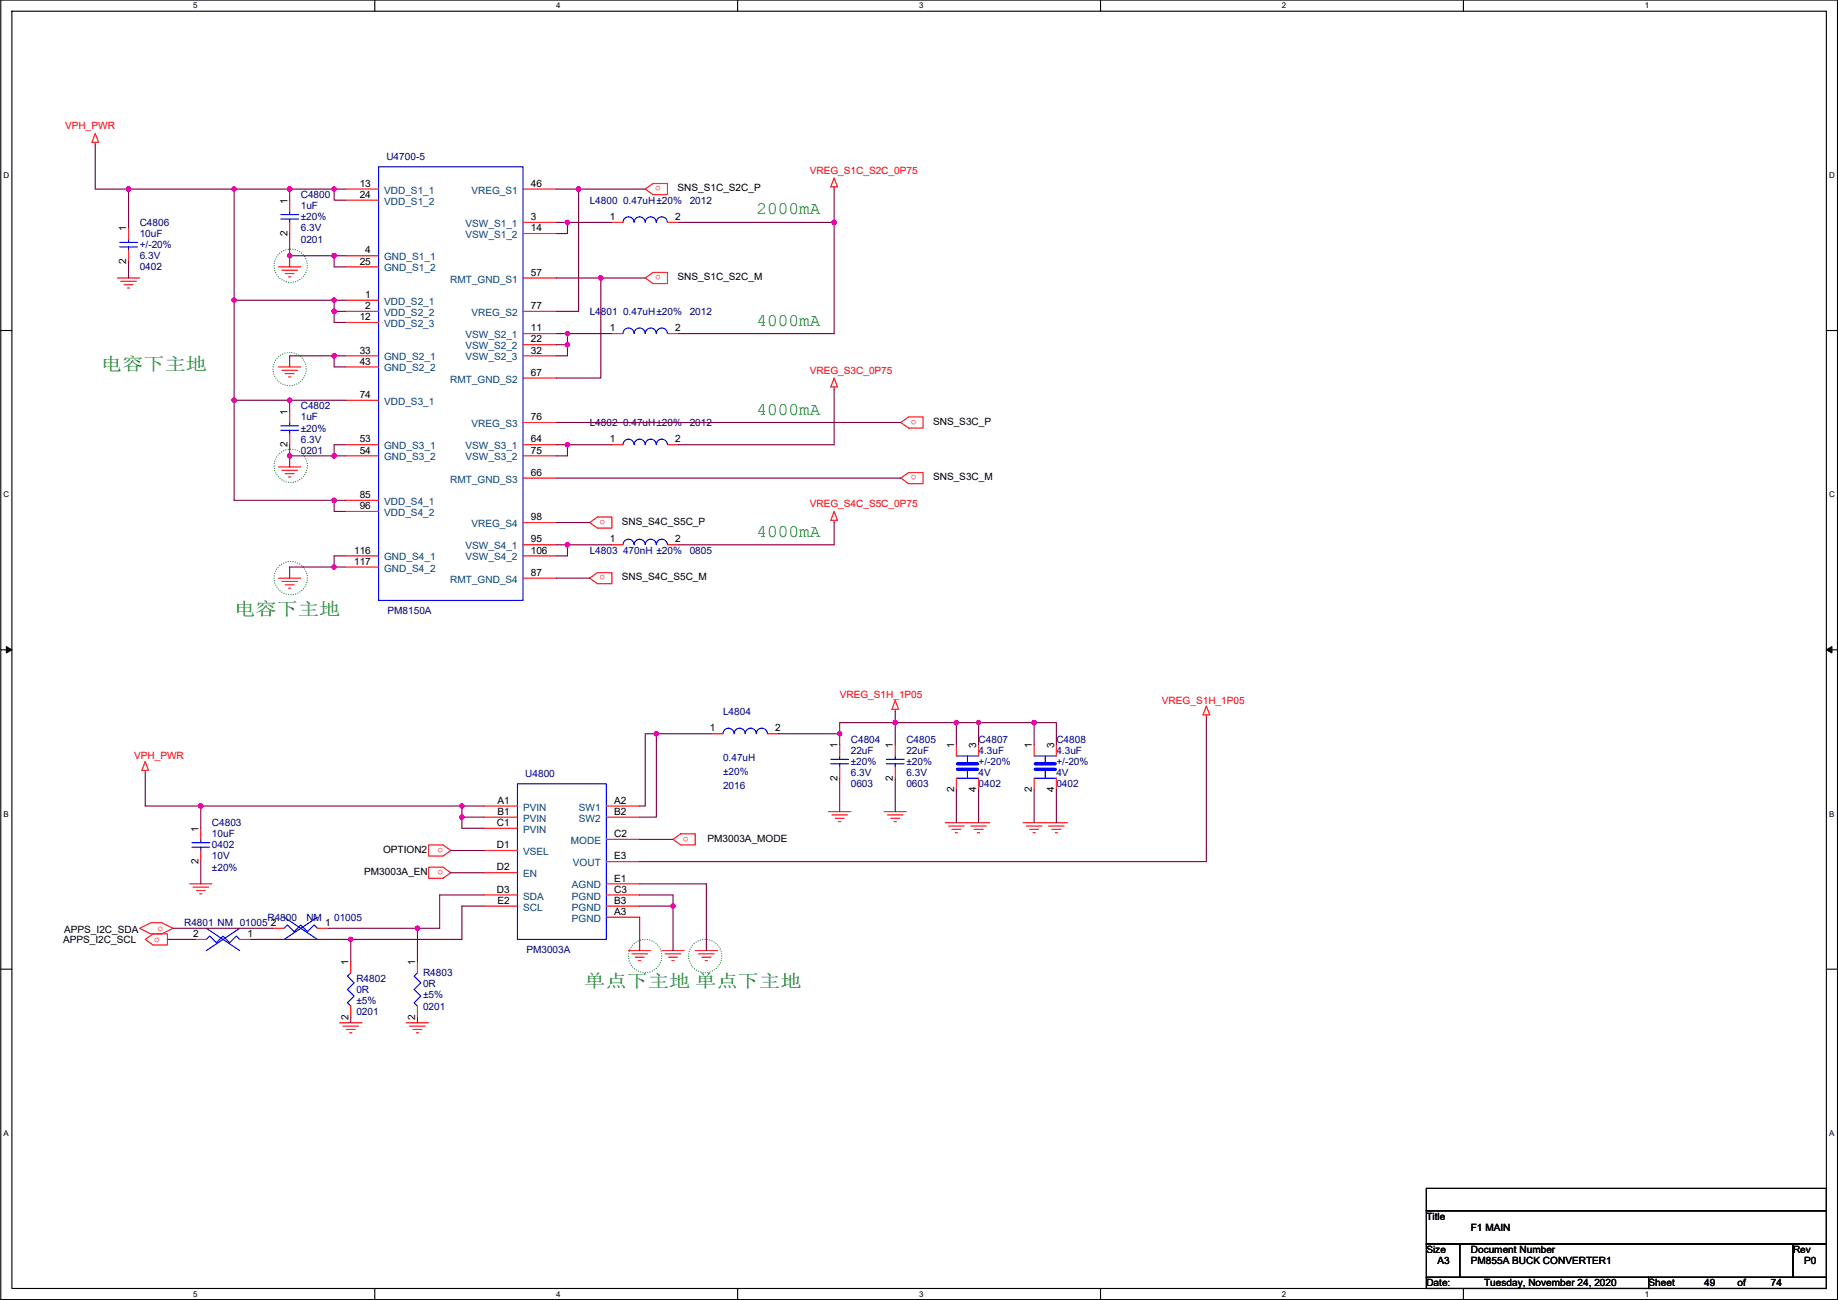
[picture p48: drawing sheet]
<svg xmlns="http://www.w3.org/2000/svg" width="420mm" height="297mm" viewBox="0 0 420 297" stroke-linecap="round" stroke-linejoin="round" font-family="sans-serif">
<defs><g id="words">
<g font-size="4.1" fill="#008000">
<text x="172.9" y="49">2000mA</text>
<text x="172.9" y="74.4">4000mA</text>
<text x="23" y="84.6">电容下主地</text>
<text x="172.9" y="94.7">4000mA</text>
<text x="172.9" y="122.7">4000mA</text>
<text x="53.5" y="140.4">电容下主地</text>
<text x="133.5" y="225.5">单点下主地 单点下主地</text>
</g>
<g font-size="2.3" fill="#f00">
<text x="14.9" y="29.5">VPH_PWR</text>
<text x="185.1" y="39.7">VREG_S1C_S2C_0P75</text>
<text x="151.1" y="42.6" transform="rotate(180 151.1 42.6)">o</text>
<text x="151.1" y="62.9" transform="rotate(180 151.1 62.9)">o</text>
<text x="185.1" y="85.4">VREG_S3C_0P75</text>
<text x="209.5" y="95.9" transform="rotate(180 209.5 95.9)">o</text>
<text x="209.5" y="108.6" transform="rotate(180 209.5 108.6)">o</text>
<text x="138.4" y="118.8" transform="rotate(180 138.4 118.8)">o</text>
<text x="185.1" y="115.9">VREG_S4C_S5C_0P75</text>
<text x="138.4" y="131.5" transform="rotate(180 138.4 131.5)">o</text>
<text x="191.9" y="159.6">VREG_S1H_1P05</text>
<text x="265.6" y="160.8">VREG_S1H_1P05</text>
<text x="30.7" y="173.5">VPH_PWR</text>
<text x="157.4" y="191.2" transform="rotate(180 157.4 191.2)">o</text>
<text x="101.3" y="193.7" transform="rotate(180 101.3 193.7)">o</text>
<text x="101.3" y="198.8" transform="rotate(180 101.3 198.8)">o</text>
<text x="35.2" y="215.2">o</text>
<text x="36" y="212.7">o</text>
</g>
<g font-size="2.3" fill="#000080">
<text x="88.3" y="36.6">U4700-5</text>
<text x="68.8" y="45.3">C4800</text>
<text x="68.8" y="47.8">1uF</text>
<text x="134.8" y="46.5">L4800 0.47uH±20%</text>
<text x="157.7" y="46.5">2012</text>
<text x="31.9" y="51.6">C4806</text>
<text x="68.8" y="52.9">6.3V</text>
<text x="68.8" y="50.3">±20%</text>
<text x="31.9" y="54.1">10uF</text>
<text x="31.9" y="59.2">6.3V</text>
<text x="31.9" y="56.7">+/-20%</text>
<text x="68.8" y="55.4">0201</text>
<text x="31.9" y="61.8">0402</text>
<text x="134.8" y="71.9">L4801 0.47uH±20%</text>
<text x="157.7" y="71.9">2012</text>
<text x="68.8" y="93.5">C4802</text>
<text x="68.8" y="96.1">1uF</text>
<text x="68.8" y="101.1">6.3V</text>
<text x="68.8" y="98.6">±20%</text>
<text x="134.8" y="97.3">L4802 0.47uH±20%</text>
<text x="157.7" y="97.3">2012</text>
<text x="68.8" y="103.7">0201</text>
<text x="134.8" y="126.5">L4803 470nH ±20%</text>
<text x="157.7" y="126.5">0805</text>
<text x="88.6" y="140.3">PM8150A</text>
<text x="165.3" y="163.4">L4804</text>
<text x="165.3" y="173.8">0.47uH</text>
<text x="194.5" y="169.7">C4804</text>
<text x="194.5" y="172.3">22uF</text>
<text x="207.2" y="169.7">C4805</text>
<text x="207.2" y="172.3">22uF</text>
<text x="223.7" y="169.7">C4807</text>
<text x="223.7" y="172.3">4.3uF</text>
<text x="241.5" y="169.7">C4808</text>
<text x="241.5" y="172.3">4.3uF</text>
<text x="120.1" y="177.6">U4800</text>
<text x="165.3" y="177.1">±20%</text>
<text x="194.5" y="179.9">0603</text>
<text x="194.5" y="177.3">6.3V</text>
<text x="194.5" y="174.8">±20%</text>
<text x="207.2" y="179.9">0603</text>
<text x="207.2" y="177.3">6.3V</text>
<text x="207.2" y="174.8">±20%</text>
<text x="223.7" y="179.9">0402</text>
<text x="223.7" y="177.3">4V</text>
<text x="223.7" y="174.8">+/-20%</text>
<text x="241.5" y="179.9">0402</text>
<text x="241.5" y="177.3">4V</text>
<text x="241.5" y="174.8">+/-20%</text>
<text x="165.3" y="180.4">2016</text>
<text x="48.4" y="188.8">C4803</text>
<text x="48.4" y="191.3">10uF</text>
<text x="48.4" y="193.8">0402</text>
<text x="48.4" y="196.4">10V</text>
<text x="48.4" y="198.9">±20%</text>
<text x="42.1" y="211.6">R4801 NM 01005</text>
<text x="61.1" y="210.4">R4800</text>
<text x="70" y="210.4">NM</text>
<text x="76.4" y="210.4">01005</text>
<text x="120.3" y="217.7">PM3003A</text>
<text x="81.5" y="224.3">R4802</text>
<text x="81.5" y="226.9">0R</text>
<text x="96.7" y="223.1">R4803</text>
<text x="96.7" y="225.6">0R</text>
<text x="81.5" y="229.4">±5%</text>
<text x="81.5" y="231.9">0201</text>
<text x="96.7" y="228.1">±5%</text>
<text x="96.7" y="230.7">0201</text>
</g>
<g font-size="2.3">
<text x="65.7" y="46.5" transform="rotate(-90 65.7 46.5)">1</text>
<text x="82.2" y="42.7">13</text>
<text x="82.2" y="45.2">24</text>
<text x="121.3" y="42.7">46</text>
<text x="154.9" y="43.7">SNS_S1C_S2C_P</text>
<text x="28.9" y="52.9" transform="rotate(-90 28.9 52.9)">1</text>
<text x="65.7" y="53.9" transform="rotate(-90 65.7 53.9)">2</text>
<text x="121.3" y="50.3">3</text>
<text x="121.3" y="52.8">14</text>
<text x="139.4" y="50.3">1</text>
<text x="154.4" y="50.3">2</text>
<text x="83.5" y="57.9">4</text>
<text x="28.9" y="60.2" transform="rotate(-90 28.9 60.2)">2</text>
<text x="82.2" y="60.5">25</text>
<text x="121.3" y="63">57</text>
<text x="154.9" y="64.1">SNS_S1C_S2C_M</text>
<text x="83.5" y="68.1">1</text>
<text x="83.5" y="70.6">2</text>
<text x="121.3" y="70.6">77</text>
<text x="82.2" y="73.2">12</text>
<text x="121.3" y="75.7">11</text>
<text x="139.4" y="75.7">1</text>
<text x="154.4" y="75.7">2</text>
<text x="82.2" y="80.8">33</text>
<text x="82.2" y="83.3">43</text>
<text x="121.3" y="78.2">22</text>
<text x="121.3" y="80.8">32</text>
<text x="121.3" y="85.9">67</text>
<text x="65.7" y="94.8" transform="rotate(-90 65.7 94.8)">1</text>
<text x="82.2" y="90.9">74</text>
<text x="82.2" y="101.1">53</text>
<text x="121.3" y="101.1">64</text>
<text x="121.3" y="96">76</text>
<text x="139.4" y="101.1">1</text>
<text x="154.4" y="101.1">2</text>
<text x="213.3" y="97.1">SNS_S3C_P</text>
<text x="65.7" y="102.2" transform="rotate(-90 65.7 102.2)">2</text>
<text x="82.2" y="103.6">54</text>
<text x="121.3" y="103.6">75</text>
<text x="82.2" y="113.8">85</text>
<text x="121.3" y="108.7">66</text>
<text x="213.3" y="109.8">SNS_S3C_M</text>
<text x="82.2" y="116.3">96</text>
<text x="121.3" y="118.9">98</text>
<text x="142.2" y="119.9">SNS_S4C_S5C_P</text>
<text x="121.3" y="124">95</text>
<text x="139.4" y="124">1</text>
<text x="154.4" y="124">2</text>
<text x="81" y="126.5">116</text>
<text x="81" y="129">117</text>
<text x="121.3" y="126.5">106</text>
<text x="121.3" y="131.6">87</text>
<text x="142.2" y="132.6">SNS_S4C_S5C_M</text>
<text x="162.2" y="167.1">1</text>
<text x="177.2" y="167.1">2</text>
<text x="191.4" y="171" transform="rotate(-90 191.4 171)">1</text>
<text x="204.1" y="171" transform="rotate(-90 204.1 171)">1</text>
<text x="218.1" y="171" transform="rotate(-90 218.1 171)">1</text>
<text x="223.2" y="171" transform="rotate(-90 223.2 171)">3</text>
<text x="235.9" y="171" transform="rotate(-90 235.9 171)">1</text>
<text x="240.9" y="171" transform="rotate(-90 240.9 171)">3</text>
<text x="191.4" y="178.4" transform="rotate(-90 191.4 178.4)">2</text>
<text x="204.1" y="178.4" transform="rotate(-90 204.1 178.4)">2</text>
<text x="113.7" y="183.6">A1</text>
<text x="140.4" y="183.6">A2</text>
<text x="218.1" y="180.9" transform="rotate(-90 218.1 180.9)">2</text>
<text x="223.2" y="180.9" transform="rotate(-90 223.2 180.9)">4</text>
<text x="235.9" y="180.9" transform="rotate(-90 235.9 180.9)">2</text>
<text x="240.9" y="180.9" transform="rotate(-90 240.9 180.9)">4</text>
<text x="45.4" y="190" transform="rotate(-90 45.4 190)">1</text>
<text x="113.6" y="188.7">C1</text>
<text x="113.7" y="186.2">B1</text>
<text x="140.4" y="186.2">B2</text>
<text x="140.4" y="191.3">C2</text>
<text x="45.4" y="197.4" transform="rotate(-90 45.4 197.4)">2</text>
<text x="87.6" y="194.9">OPTION2</text>
<text x="113.6" y="193.8">D1</text>
<text x="140.4" y="196.3">E3</text>
<text x="161.7" y="192.3">PM3003A_MODE</text>
<text x="83.2" y="199.9">PM3003A_EN</text>
<text x="113.6" y="198.9">D2</text>
<text x="113.6" y="204">D3</text>
<text x="140.4" y="204">C3</text>
<text x="140.4" y="201.4">E1</text>
<text x="113.7" y="206.5">E2</text>
<text x="140.4" y="206.5">B3</text>
<text x="140.4" y="209">A3</text>
<text x="14.4" y="215.4">APPS_I2C_SCL</text>
<text x="14.7" y="213.1">APPS_I2C_SDA</text>
<text x="44.1" y="214.1">2</text>
<text x="56.6" y="214.1">1</text>
<text x="61.9" y="211.6">2</text>
<text x="74.3" y="211.6">1</text>
<text x="79.7" y="220.5" transform="rotate(-90 79.7 220.5)">1</text>
<text x="94.9" y="220.5" transform="rotate(-90 94.9 220.5)">1</text>
<text x="79.7" y="233" transform="rotate(-90 79.7 233)">2</text>
<text x="94.9" y="233" transform="rotate(-90 94.9 233)">2</text>
<text x="326.1" y="278.7">Title</text>
<text x="336.2" y="281.2">F1 MAIN</text>
<text x="326.1" y="286.3">Size</text>
<text x="336.2" y="286.3">Document Number</text>
<text x="409.9" y="286.3">Rev</text>
<text x="326.1" y="293.9">Date:</text>
<text x="328.6" y="288.8">A3</text>
<text x="336.2" y="288.8">PM855A BUCK CONVERTER1</text>
<text x="339.3" y="293.9">Tuesday, November 24, 2020</text>
<text x="376.9" y="293.9">Sheet</text>
<text x="389.6" y="293.9">49</text>
<text x="397.2" y="293.9">of</text>
<text x="404.8" y="293.9">74</text>
<text x="412.4" y="288.8">P0</text>
</g>
<g font-size="2.3" fill="#004080">
<text x="87.8" y="44.2">VDD_S1_1</text>
<text x="87.8" y="46.8">VDD_S1_2</text>
<text x="107.7" y="44.2">VREG_S1</text>
<text x="106.4" y="51.9">VSW_S1_1</text>
<text x="87.8" y="59.5">GND_S1_1</text>
<text x="106.4" y="54.4">VSW_S1_2</text>
<text x="87.8" y="62">GND_S1_2</text>
<text x="102.9" y="64.6">RMT_GND_S1</text>
<text x="87.8" y="69.6">VDD_S2_1</text>
<text x="87.8" y="72.2">VDD_S2_2</text>
<text x="87.8" y="74.7">VDD_S2_3</text>
<text x="106.4" y="77.3">VSW_S2_1</text>
<text x="107.7" y="72.2">VREG_S2</text>
<text x="87.8" y="82.3">GND_S2_1</text>
<text x="106.4" y="79.8">VSW_S2_2</text>
<text x="106.4" y="82.3">VSW_S2_3</text>
<text x="87.8" y="84.9">GND_S2_2</text>
<text x="102.9" y="87.4">RMT_GND_S2</text>
<text x="87.8" y="92.5">VDD_S3_1</text>
<text x="107.7" y="97.6">VREG_S3</text>
<text x="87.8" y="102.7">GND_S3_1</text>
<text x="87.8" y="105.2">GND_S3_2</text>
<text x="106.4" y="102.7">VSW_S3_1</text>
<text x="106.4" y="105.2">VSW_S3_2</text>
<text x="102.9" y="110.3">RMT_GND_S3</text>
<text x="87.8" y="115.4">VDD_S4_1</text>
<text x="87.8" y="117.9">VDD_S4_2</text>
<text x="106.4" y="125.5">VSW_S4_1</text>
<text x="107.7" y="120.4">VREG_S4</text>
<text x="87.8" y="128.1">GND_S4_1</text>
<text x="87.8" y="130.6">GND_S4_2</text>
<text x="106.4" y="128.1">VSW_S4_2</text>
<text x="102.9" y="133.1">RMT_GND_S4</text>
<text x="119.6" y="185.2">PVIN</text>
<text x="132.3" y="185.2">SW1</text>
<text x="119.6" y="187.7">PVIN</text>
<text x="119.6" y="190.3">PVIN</text>
<text x="132.3" y="187.7">SW2</text>
<text x="119.6" y="195.4">VSEL</text>
<text x="130.5" y="192.8">MODE</text>
<text x="131" y="197.9">VOUT</text>
<text x="119.6" y="200.4">EN</text>
<text x="130.7" y="203">AGND</text>
<text x="119.6" y="205.5">SDA</text>
<text x="119.6" y="208.1">SCL</text>
<text x="130.7" y="208.1">PGND</text>
<text x="130.7" y="205.5">PGND</text>
<text x="130.7" y="210.6">PGND</text>
</g>
<g font-size="1.8">
<text x="44.2" y="1.9">5</text>
<text x="127.1" y="1.9">4</text>
<text x="210.1" y="1.9">3</text>
<text x="293" y="1.9">2</text>
<text x="376" y="1.9">1</text>
<text x=".8" y="40.7">D</text>
<text x="418.1" y="40.7">D</text>
<text x=".8" y="113.6">C</text>
<text x="418.1" y="113.6">C</text>
<text x=".8" y="186.6">B</text>
<text x="418.1" y="186.6">B</text>
<text x=".8" y="259.5">A</text>
<text x="418.1" y="259.5">A</text>
<text x="44.2" y="296.3">5</text>
<text x="127.1" y="296.3">4</text>
<text x="210.1" y="296.3">3</text>
<text x="293" y="296.3">2</text>
<text x="376" y="296.3">1</text>
</g>
</g></defs>
<path d="M.2 0h419.8v296.9h-419.8zM2.7 2.6h414.8v291.8h-414.8z" fill="none" stroke="#000" stroke-width=".25"/>
<g fill="#fff">
<path d="M44.2 .3h1v2h-1z"/>
<path d="M44.2 294.7h1v2h-1z"/>
</g>
<path d="M85.7 0v2.6M85.7 294.4v2.5" fill="none" stroke="#000" stroke-width=".25"/>
<g fill="#fff">
<path d="M127.1 .3h1v2h-1z"/>
<path d="M127.1 294.7h1v2h-1z"/>
</g>
<path d="M168.6 0v2.6M168.6 294.4v2.5" fill="none" stroke="#000" stroke-width=".25"/>
<g fill="#fff">
<path d="M210.1 .3h1v2h-1z"/>
<path d="M210.1 294.7h1v2h-1z"/>
</g>
<path d="M251.6 0v2.6M251.6 294.4v2.5" fill="none" stroke="#000" stroke-width=".25"/>
<g fill="#fff">
<path d="M293 .3h1v2h-1z"/>
<path d="M293 294.7h1v2h-1z"/>
</g>
<path d="M334.5 0v2.6M334.5 294.4v2.5" fill="none" stroke="#000" stroke-width=".25"/>
<g fill="#fff">
<path d="M376 .3h1v2h-1z"/>
<path d="M376 294.7h1v2h-1z"/>
<path d="M.8 39h1.3v2.1h-1.3z"/>
<path d="M418.1 39h1.3v2.1h-1.3z"/>
<path d="M.8 112h1.3v2h-1.3z"/>
<path d="M418.1 112h1.3v2h-1.3z"/>
</g>
<path d="M.2 75.5h2.5M417.5 75.5h2.5" fill="none" stroke="#000" stroke-width=".25"/>
<g fill="#fff">
<path d="M.8 185h1.2v2h-1.2z"/>
<path d="M418.1 185h1.2v2h-1.2z"/>
</g>
<path d="M.2 148.5h2.5M417.5 148.5h2.5" fill="none" stroke="#000" stroke-width=".25"/>
<path d="M1.4 147.7l1.3 .8-1.3 .7zM417.5 148.5l1.3-.8v1.5z" fill="#000" stroke="#000" stroke-width=".23"/>
<g fill="#fff">
<path d="M.8 257.9h1.2v2h-1.2z"/>
<path d="M418.1 257.9h1.2v2h-1.2z"/>
</g>
<path d="M.2 221.4h2.5M417.5 221.4h2.5M326.1 271.5h91.4v5.1h-91.4zM326.1 276.6h91.4v7.6h-91.4zM326.1 291.9h50.8v2.5h-50.8zM326.1 284.2h7.6v7.7h-7.6zM333.7 284.2h76.2v7.7h-76.2zM376.9 291.9h40.6v2.5h-40.6zM409.9 284.2h7.6v7.7h-7.6z" fill="none" stroke="#000" stroke-width=".25"/>
<g fill="none" stroke="#008000" stroke-width=".25" stroke-dasharray="0 .5">
<circle cx="66.5" cy="60.7" r="3.8"/>
<circle cx="66.2" cy="84.3" r="3.8"/>
<circle cx="66.5" cy="106.4" r="3.8"/>
<circle cx="66.5" cy="132.1" r="3.8"/>
<circle cx="147.5" cy="218.4" r="3.8"/>
<circle cx="161.2" cy="218.4" r="3.8"/>
</g>
<g fill="none" stroke="#f00" stroke-width=".25">
<path d="M21.8 30.5l.7 2h-1.5zM21.8 32.5v.5M29.4 52.1v2.5M29.4 57.2v2.5M66.2 45.7v2.6M66.2 50.8v2.6M78.9 43.2h7.6M78.9 45.7h7.6M78.9 58.4h7.6M119.6 43.2h7.6M119.6 50.8h7.6M119.6 53.4h7.6"/>
<path d="M139.9 50.8h2.5M147.5 43.2l1.8-1.3h3.3v2.6h-3.3zM152.6 50.8h2.5M190.7 40.7l.7 2h-1.5zM190.7 42.7v.5M26.8 63.5h5.1M27.6 64.3h3.6M28.4 65h2M29.1 65.8h.5M63.7 61h5.1M64.4 61.7h3.6M65.2 62.5h2"/>
<path d="M66 63.3h.5M78.9 61h7.6M78.9 68.6h7.6M78.9 71.1h7.6M78.9 73.7h7.6M119.6 63.5h7.6M119.6 71.1h7.6M119.6 76.2h7.6M119.6 78.8h7.6M139.9 76.2h2.5M147.5 63.5l1.8-1.2h3.3v2.5h-3.3zM152.6 76.2h2.5"/>
<path d="M63.7 83.8h5.1M64.4 84.6h3.6M65.2 85.4h2M66 86.1h.5M66.2 94v2.5M66.2 99.1v2.5M78.9 81.3h7.6M78.9 83.8h7.6M78.9 91.5h7.6M119.6 81.3h7.6M119.6 86.4h7.6M119.6 96.5h7.6"/>
<path d="M190.7 86.4l.7 2h-1.5zM190.7 88.4v.5M205.9 96.5l1.8-1.2h3.3v2.5h-3.3zM63.7 106.7h5.1M64.4 107.5h3.6M65.2 108.2h2M66 109h.5M78.9 101.6h7.6M78.9 104.2h7.6M78.9 114.3h7.6M78.9 116.9h7.6M119.6 101.6h7.6"/>
<path d="M119.6 104.2h7.6M119.6 109.2h7.6M119.6 119.4h7.6M134.8 119.4l1.8-1.3h3.3v2.6h-3.3zM139.9 101.6h2.5M152.6 101.6h2.5M190.7 116.9l.7 2h-1.5zM190.7 118.9v.5M205.9 109.2l1.8-1.2h3.3v2.5h-3.3zM63.7 132.1h5.1M64.4 132.9h3.6M65.2 133.6h2"/>
<path d="M66 134.4h.5M78.9 127h7.6M78.9 129.6h7.6M119.6 124.5h7.6M119.6 127h7.6M119.6 132.1h7.6M134.8 132.1l1.8-1.3h3.3v2.6h-3.3zM139.9 124.5h2.5M152.6 124.5h2.5M33.2 174l.8 2h-1.6zM33.2 176v.6M162.7 167.7h2.6"/>
<path d="M175.4 167.7h2.6M191.9 170.2v2.5M191.9 175.3v2.5M204.6 170.2v2.5M204.6 175.3v2.5M204.6 162.1v.5M204.6 160l.8 2.1h-1.5zM218.6 170.2v2.5M218.6 177.8v2.6M223.7 170.2v2.5M223.7 177.8v2.6M236.4 170.2v2.5"/>
<path d="M236.4 177.8v2.6M241.5 170.2v2.5M241.5 177.8v2.6M275.8 163.3v.6M275.8 161.3l.7 2h-1.5zM45.9 189.3v2.5M45.9 194.3v2.6M98 193.1h3.3l1.7 1.2-1.7 1.3h-3.3zM98 198.1h3.3l1.7 1.3-1.7 1.3h-3.3zM110.7 194.3h7.6M110.7 199.4h7.6M110.7 184.2h7.6"/>
<path d="M110.7 186.7h7.6M110.7 189.3h7.6M138.6 184.2h7.6M138.6 186.7h7.6M138.6 191.8h7.6M138.6 196.9h7.6M153.8 191.8l1.8-1.3h3.3v2.6h-3.3zM189.4 185.4h5.1M190.2 186.2h3.5M190.9 187h2.1M191.7 187.7h.5M202.1 185.4h5.1"/>
<path d="M202.9 186.2h3.5M203.6 187h2.1M204.4 187.7h.5M216.8 188.7h3.6M217.6 189.5h2M218.4 190.3h.5M221.9 188.7h3.6M222.7 189.5h2M223.4 190.3h.6M226.2 188h-10.1M234.6 188.7h3.6M235.4 189.5h2"/>
<path d="M236.1 190.3h.6M239.7 188.7h3.6M240.5 189.5h2M241.2 190.3h.5M244 188h-10.1M31.9 212.1l2.6-1.3h2.5l2.5 1.3-2.5 1.3h-2.5zM33.2 214.7l1.8-1.3h3.3v2.5h-3.3zM43.4 202h5M44.1 202.7h3.6M44.6 214.7h2.6M44.9 203.5h2M45.6 204.2h.6"/>
<path d="M54.8 214.7h2.5M62.4 212.1h2.5M72.6 212.1h2.5M80.2 219.7v2.6M95.4 219.7v2.6M110.7 204.5h7.6M110.7 207h7.6M138.6 207h7.6M138.6 204.5h7.6M138.6 209.6h7.6M138.6 202h7.6M143.7 217.2h5.1"/>
<path d="M144.5 218h3.5M145.2 218.7h2M146 219.5h.5M151.3 217.2h5.1M152.1 218h3.5M152.8 218.7h2.1M153.6 219.5h.5M158.9 217.2h5.1M159.7 218h3.5M160.5 218.7h2M161.2 219.5h.5M77.6 233.7h5.1"/>
<path d="M78.4 234.5h3.6M79.2 235.2h2M79.9 236h.5M80.2 229.9v2.5M92.9 233.7h5.1M93.7 234.5h3.5M94.4 235.2h2M95.2 236h.5M95.4 229.9v2.5"/>
</g>
<g fill="none" stroke="#00f" stroke-width=".25">
<path d="M86.5 38.1h33.1v99.1h-33.1zM27.4 55.4h4M27.4 56.4h4M29.4 54.6v.8M29.4 56.4v.8M64.2 49h4.1M64.2 50.1h4.1M66.2 48.3v.7M66.2 50.1v.7M144.9 50.8a1.26 1.26 0 0 0-1.2-1.2 1.26 1.26 0 0 0-1.3 1.2M152.6 50.8a1.27 1.27 0 0 0-1.3-1.2 1.27 1.27 0 0 0-1.3 1.2 1.27 1.27 0 0 0-1.3-1.2 1.27 1.27 0 0 0-1.2 1.2 1.26 1.26 0 0 0-1.3-1.2 1.26 1.26 0 0 0-1.2 1.2M144.9 76.2a1.26 1.26 0 0 0-1.2-1.2 1.26 1.26 0 0 0-1.3 1.2"/>
<path d="M152.6 76.2a1.27 1.27 0 0 0-1.3-1.2 1.27 1.27 0 0 0-1.3 1.2 1.27 1.27 0 0 0-1.3-1.2 1.27 1.27 0 0 0-1.2 1.2 1.26 1.26 0 0 0-1.3-1.2 1.26 1.26 0 0 0-1.2 1.2M64.2 97.3h4.1M64.2 98.3h4.1M66.2 96.5v.8M66.2 98.3v.8M142.4 101.6a1.26 1.26 0 0 1 1.3-1.2 1.26 1.26 0 0 1 1.2 1.2M145 101.6a1.26 1.26 0 0 1 1.2-1.2 1.26 1.26 0 0 1 1.3 1.2 1.27 1.27 0 0 1 1.2-1.2 1.27 1.27 0 0 1 1.3 1.2 1.27 1.27 0 0 1 1.3-1.2 1.27 1.27 0 0 1 1.3 1.2M142.4 124.5a1.26 1.26 0 0 1 1.3-1.3 1.26 1.26 0 0 1 1.2 1.3M145 124.5a1.26 1.26 0 0 1 1.2-1.3 1.26 1.26 0 0 1 1.3 1.3 1.27 1.27 0 0 1 1.2-1.3 1.27 1.27 0 0 1 1.3 1.3 1.27 1.27 0 0 1 1.3-1.3 1.27 1.27 0 0 1 1.3 1.3M118.3 179.1h20.3v35.6h-20.3zM165.3 167.6a1.26 1.26 0 0 1 1.2-1.2 1.26 1.26 0 0 1 1.3 1.2M167.8 167.6a1.26 1.26 0 0 1 1.3-1.2 1.26 1.26 0 0 1 1.2 1.2 1.27 1.27 0 0 1 1.3-1.2 1.27 1.27 0 0 1 1.3 1.2 1.27 1.27 0 0 1 1.2-1.2 1.27 1.27 0 0 1 1.3 1.2"/>
<path d="M189.9 173.5h4.1M189.9 174.5h4.1M191.9 172.7v.8M191.9 174.5v.8M202.6 173.5h4.1M202.6 174.5h4.1M204.6 172.7v.8M204.6 174.5v.8M218.6 177.8h5.1M218.6 172.7h5.1M221.2 172.7v1.6M221.2 176v1.8"/>
<path d="M236.4 177.8h5.1M236.4 172.7h5.1M238.9 172.7v1.6M238.9 176v1.8M43.9 192.6h4M43.9 193.6h4M45.9 191.8v.8M45.9 193.6v.7M47.2 214.7l.7-.8 1.6 1.5 1.5-1.5 1.5 1.5 1.5-1.5 .8 .8M47.2 212.1l7.6 5.1M54.8 212.1l-7.6 5.1M64.9 212.1l.8-.8 1.5 1.6 1.6-1.6 1.5 1.6 1.5-1.6 .8 .8"/>
<path d="M64.9 209.6l7.7 5.1M72.6 209.6l-7.7 5.1M80.2 222.3l-.8 .7 1.6 1.6-1.6 1.5 1.6 1.5-1.6 1.5 .8 .8M95.4 222.3l-.7 .7 1.5 1.6-1.5 1.5 1.5 1.5-1.5 1.5 .7 .8"/>
</g>
<path d="M218.9 174.5h4.5M218.9 175.8h4.5M236.7 174.5h4.5M236.7 175.8h4.5" fill="none" stroke="#00f" stroke-width=".76"/>
<g fill="none" stroke="#800040" stroke-width=".25">
<path d="M21.8 33v10.2h7.6M29.4 59.7v3.8M53.5 43.2h-24.1v8.9M53.5 43.2v25.4M53.5 43.2h12.7M66.2 43.2v2.5M66.2 53.4v5M66.2 58.4v2.6M66.2 43.2h10.2M66.2 58.4h10.2M76.4 43.2v2.5h2.5M76.4 43.2h2.5"/>
<path d="M76.4 58.4h2.5M76.4 58.4v2.6h2.5M127.2 43.2h5.1M127.2 50.8h2.5M129.7 50.8h10.2M129.7 50.8v2.6h-2.5M147.5 43.2h-15.2v27.9h-5.1M155.1 50.8h35.6M190.7 43.2v7.6M190.7 50.8v25.4h-35.6M53.5 68.6h22.9M53.5 68.6v22.9"/>
<path d="M76.4 68.6h2.5M76.4 71.1h2.5M76.4 71.1v2.6h2.5M76.4 68.6v2.5M127.2 63.5h10.1M127.2 76.2h2.5M127.2 78.8h2.5M129.7 76.2h10.2M129.7 76.2v5.1h-2.5M137.3 63.5v22.9h-10.1M137.3 63.5h10.2M53.5 91.5h12.7"/>
<path d="M53.5 91.5v22.8h22.9M66.2 91.5h12.7M66.2 91.5v2.5M76.4 81.3h2.5M76.4 81.3h-10.2v2.5M76.4 81.3v2.5h2.5M127.2 96.5h78.7M190.7 88.9v12.7h-35.6M66.2 101.6v2.6M66.2 104.2v2.5M66.2 104.2h10.2M76.4 104.2h2.5"/>
<path d="M76.4 114.3v2.6h2.5M76.4 114.3h2.5M78.9 101.6h-2.5v2.6M127.2 109.2h78.7M127.2 119.4h7.6M127.2 101.6h2.5M139.9 101.6h-10.2v2.6h-2.5M190.7 119.4v5.1h-35.6M76.4 129.6h-10.2v2.5M78.9 127h-2.5v2.6h2.5M127.2 132.1h7.6M127.2 124.5h2.5"/>
<path d="M129.7 124.5h10.2M129.7 124.5v2.5h-2.5M33.2 176.6v7.6h12.7M150 167.7h-2.5v16.5h-1.3M150 167.7v19h-3.8M150 167.7h12.7M178 167.7h13.9M191.9 177.8v7.6M191.9 167.7v2.5M204.6 162.6v2.5M204.6 165.1v5.1M204.6 177.8v7.6"/>
<path d="M204.6 165.1h14M204.6 165.1h-12.7v2.6M218.6 165.1v5.1M218.6 165.1h5.1M223.7 165.1h12.7M223.7 165.1v5.1M236.4 165.1v5.1M236.4 165.1h5.1v5.1M275.8 163.9v33h-129.6M45.9 184.2h59.7M45.9 184.2v5.1M45.9 196.9v5.1"/>
<path d="M103 194.3h7.7M103 199.4h7.7M105.6 184.2h5.1M105.6 186.7h5.1M105.6 184.2v2.5M105.6 186.7v2.6h5.1M146.2 191.8h7.6M218.6 180.4v7.6M223.7 180.4v7.6M236.4 180.4v7.6M241.5 180.4v7.6M38.3 214.7h6.3"/>
<path d="M39.5 212.1h22.9M57.3 214.7h22.9M75.1 212.1h20.3M80.2 214.7v5M95.4 212.1v7.6M110.7 204.5h-10.2v7.6h-5.1M110.7 207h-5.1v7.7h-25.4M146.2 209.6v7.6M146.2 207h7.6M146.2 202h15.3v15.2M146.2 204.5h7.6v2.5M153.8 207v10.2"/>
<path d="M80.2 232.4v1.3M95.4 232.4v1.3"/>
</g>
<g fill="#f0f" stroke="#f0f" stroke-width=".25">
<circle cx="76.4" cy="68.6" r=".5"/>
<circle cx="76.4" cy="81.3" r=".5"/>
<circle cx="76.4" cy="71.1" r=".5"/>
<circle cx="29.4" cy="43.2" r=".5"/>
<circle cx="66.2" cy="91.4" r=".5"/>
<circle cx="76.4" cy="104.1" r=".5"/>
<circle cx="66.2" cy="104.1" r=".5"/>
<circle cx="76.4" cy="114.3" r=".5"/>
<circle cx="76.4" cy="129.5" r=".5"/>
<circle cx="53.5" cy="91.4" r=".5"/>
<circle cx="53.5" cy="68.6" r=".5"/>
<circle cx="190.7" cy="50.8" r=".5"/>
<circle cx="129.7" cy="101.6" r=".5"/>
<circle cx="129.7" cy="50.8" r=".5"/>
<circle cx="129.7" cy="78.7" r=".5"/>
<circle cx="129.7" cy="76.2" r=".5"/>
<circle cx="129.7" cy="124.5" r=".5"/>
<circle cx="76.4" cy="43.2" r=".5"/>
<circle cx="66.2" cy="58.4" r=".5"/>
<circle cx="76.4" cy="58.4" r=".5"/>
<circle cx="132.2" cy="43.2" r=".5"/>
<circle cx="137.3" cy="63.5" r=".5"/>
<circle cx="53.5" cy="43.2" r=".5"/>
<circle cx="66.2" cy="43.2" r=".5"/>
<circle cx="191.9" cy="167.6" r=".5"/>
<circle cx="45.9" cy="184.2" r=".5"/>
<circle cx="105.6" cy="184.2" r=".5"/>
<circle cx="105.6" cy="186.7" r=".5"/>
<circle cx="153.8" cy="207" r=".5"/>
<circle cx="95.4" cy="212.1" r=".5"/>
<circle cx="80.2" cy="214.6" r=".5"/>
<circle cx="218.6" cy="165.1" r=".5"/>
<circle cx="204.6" cy="165.1" r=".5"/>
<circle cx="223.7" cy="165.1" r=".5"/>
<circle cx="236.4" cy="165.1" r=".5"/>
<circle cx="150" cy="167.6" r=".5"/>
</g>
<use href="#words"/>
</svg>
